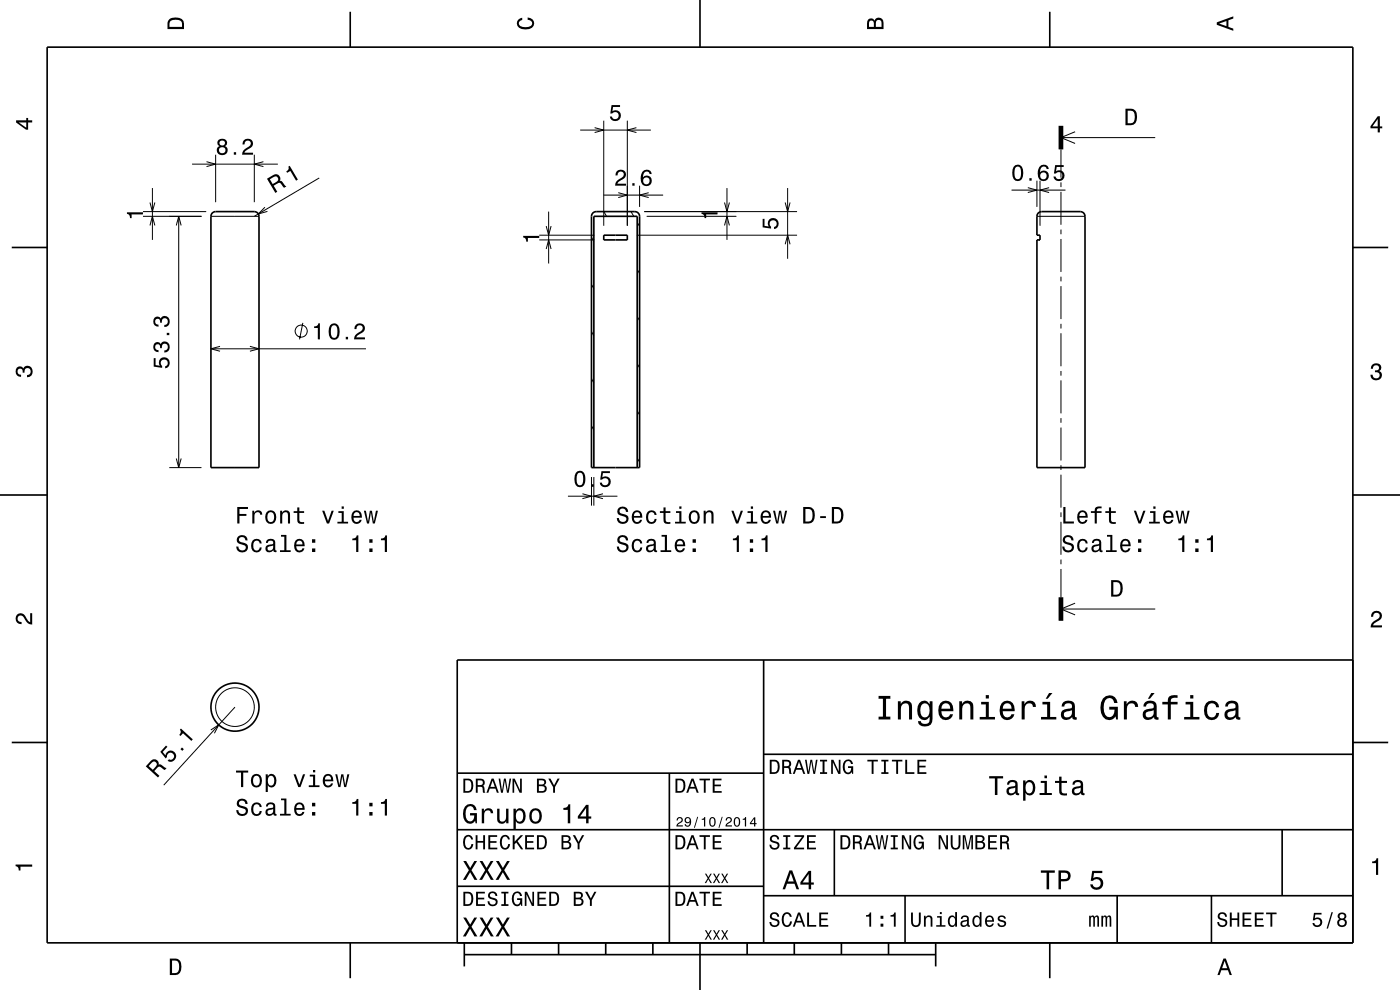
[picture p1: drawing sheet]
<svg xmlns="http://www.w3.org/2000/svg" width="297mm" height="210mm" viewBox="0 0 297 210" stroke-linecap="round" stroke-linejoin="round" font-family="sans-serif">
<g fill="none" stroke="#000" stroke-width=".21">
<path d="M32.3 39.9v11M40.7 34.8h18.2M43.8 34.3l1.9 .5-1.9 .5M45.7 32.8v10.1M53.9 32.8v10.1M55.9 34.3l-2 .5 2 .5M67.7 37.8l-13.8 8.1M123.1 27.6h15M126.1 27.1l2 .5-2 .5M128.1 25.6v22.3M133.1 25.6v22.3M135 27.1l-1.9 .5 1.9 .5"/>
<path d="M135.7 39.4v4.5M154.2 39.9v11M167.1 39.9v15M218 39.8l2 .5-2 .5M220 38.3v5.6M220.6 38.3v9.6M222.6 39.8l-2 .5 2 .5M225.1 31.7v6M225.1 38.7v1M225.1 29.2h20M228.1 27.9l-3 1.3 3 1.2M30.3 45.9h12.4"/>
<path d="M30.3 44.9h13.4M31.8 47.8l.5-1.9 .6 1.9M31.8 43l.5 1.9 .6-1.9M37.4 47.8l.5-1.9 .5 1.9M37.9 45.9v53.3M44.7 45.9h10.2M56.2 44l-1.4 1.4 1.9-.6M114.4 50.9h11.7M114.4 49.9h11.7M115.9 52.8l.5-1.9 .5 1.9M115.9 48l.5 1.9 .5-1.9M116.4 44.9v11"/>
<path d="M125.5 50.4l.5 .8M128.1 41.4h12.6M128.1 44.9l.6 1M131.1 40.9l2 .5-2 .5M133.9 44.9l.5 1M135.1 49.9h34M135.2 47.2l.5 .8M135.2 57.2l.5 .8M136.7 44.9h32.4M137.2 45.9h19M137.6 40.9l-1.9 .5 1.9 .5M153.7 47.8l.5-1.9 .5 1.9"/>
<path d="M153.7 43l.5 1.9 .5-1.9M166.6 51.8l.5-1.9 .5 1.9M166.6 43l.5 1.9 .5-1.9M214.6 40.3h11.4M220 45.9h10.2M225.1 40.7v7M225.1 48.7v1M225.1 50.7v7M225.1 58.7v1M44.7 74h32.9M46.7 73.5l-2 .5 2 .5M53 73.5l1.9 .5-1.9 .5"/>
<path d="M64.2 68.5l-.7 3.5M125.5 60.4l.5 .8M125.5 70.4l.5 .8M135.2 67.2l.5 .8M135.2 77.2l.5 .8M225.1 60.7v7M225.1 68.7v1M225.1 70.7v7M225.1 78.7v1M35.9 99.2h6.8M37.4 97.3l.5 1.9 .5-1.9M125.5 80.4l.5 .8"/>
<path d="M125.5 90.4l.5 .8M135.2 87.2l.5 .8M135.2 97.2l.5 .8M225.1 80.7v7M225.1 88.7v1M225.1 90.7v7M225.1 98.7v1M120.5 105.3h10.5M123.5 104.7l2 .6-2 .5M125.5 101.2v6.1M126 101.2v6.1M127.9 104.7l-1.9 .6 1.9 .5"/>
<path d="M225.1 100.7v7M225.1 108.7v1M225.1 110.7v7M225.1 118.7v1M225.1 120.7v6M225.1 129.2h20M228.1 127.9l-3 1.3 3 1.2M44.7 154.8l1.7-1-.9 1.7M49.8 150l-15.1 16.5"/>
<circle cx="63.9" cy="70.2" r="1.28"/>
<circle cx="49.8" cy="150" r="4.1"/>
</g>
<g fill="none" stroke="#000" stroke-width=".35">
<path d="M10 10h277v190h-277zM74.3 2.5v7.5M148.5 0v10M222.7 2.5v7.5M2.5 52.5h7.5M45.1 45.2l.6-.3h8.3l.5 .1 .4 .6v53.6h-10.2v-53.3zM125.8 45.2l.7-.3h8.3l.4 .1 .5 .6v53.6h-10.2v-53.3zM128.1 49.9h5v1h-5zM220.3 45.2l.7-.3h8.3l.4 .1 .4 .6 .1 53.6h-10.2v-48.3h.6v-1h-.6v-4.1zM287 52.5h7.5M126 99.2v-53.3h9.2v53.3M0 105h10"/>
<path d="M287 105h10M162 140v60M287 140h-190v60M2.5 157.5h7.5M287 157.5h7.5M97 176h190M97 164h65M142 164v36M162 160h125M177 176v14M272 176v14M97 188h65"/>
<path d="M162 190h125M192 190v10M237 190v10M257 190v10M74.3 200v7.5M98.5 202.5h100M98.5 200v5M108.5 200v2.5M118.5 200v2.5M128.5 200v2.5M138.5 200v2.5M148.5 200v10"/>
<path d="M158.5 200v2.5M168.5 200v2.5M178.5 200v2.5M188.5 200v2.5M198.5 200v5M222.7 200v7.5"/>
<circle cx="49.8" cy="150" r="5.1"/>
</g>
<path d="M225.1 26.7v5M225.1 126.7v5" fill="none" stroke="#000" stroke-width="1" stroke-linecap="butt"/>
<g fill="#000">
<path d="M36 4a2.18 2.18 0 0 0-.5 2.2h3.5v-1.2a1.43 1.43 0 0 0-1.7-1.3zM36.3 4.4a2.15 2.15 0 0 1 2.2 .3l.1 1h-2.6v-1z" fill-rule="evenodd"/>
<path d="M109.9 4.2l.9-.4v.4a.7 .7 0 0 0-.7 .5 .7 .7 0 0 0 .3 .8 1.7 1.7 0 0 0 2.5-.5 .9 .9 0 0 0-1-.8v-.5a1.24 1.24 0 0 1 1.4 1.1 1.24 1.24 0 0 1-1 1.4 2.22 2.22 0 0 1-2.5-.7l-.2-.5z" fill-rule="evenodd"/>
<path d="M184.2 4.2l-.3 .7v1.3h3.5v-1.3a.98 .98 0 0 0-.7-1.1 .98 .98 0 0 0-1.2 .6 .84 .84 0 0 0-1.3-.2zM184.5 4.5a.54 .54 0 0 1 .6-.1 .54 .54 0 0 1 .3 .6v.7h-1zM185.9 4.4a.62 .62 0 0 1 .8-.1 .62 .62 0 0 1 .3 .6v.8h-1.2z" fill-rule="evenodd"/>
<path d="M258.1 4.7v.6l3.5 1.2v-.4l-1-.4v-1.4l1-.4v-.4zM258.6 5l1.6-.5v1z" fill-rule="evenodd"/>
<path d="M3.4 25.5v.5l2.1 1.5h.5v-1.5h.8v-.5h-.8v-.5h-.4v.5zM4 26h1.6v1.1z" fill-rule="evenodd"/>
<path d="M46.4 29.7a.8 .8 0 0 0 .1 1.3 1.07 1.07 0 0 0-.4 1.5 1.07 1.07 0 0 0 1.5 .3 .99 .99 0 0 0 .7-.8 .99 .99 0 0 0-.6-1 .92 .92 0 0 0 .3-1.3 .92 .92 0 0 0-1.3-.2zM46.6 30.4a.57 .57 0 0 1 1.1 0 .57 .57 0 0 1-1.1 0zM46.4 31.9a.7 .7 0 0 1 1.4 0 .7 .7 0 0 1-1.4 0zM49.6 32.3v.5h.5v-.5zM51.7 29.7l-.3 .9h.5a.68 .68 0 0 1 .5-.8 .68 .68 0 0 1 .8 .6 2.12 2.12 0 0 1-1.2 1.2 1.36 1.36 0 0 0-.6 1.2h2.3v-.4h-1.8a2.1 2.1 0 0 1 1.4-1.1 1.09 1.09 0 0 0 .1-1.6 1.09 1.09 0 0 0-1.7 0z" fill-rule="evenodd"/>
<path d="M56.6 37.9l1.8 3 .4-.2-.7-1.3a1.39 1.39 0 0 1 1.4-.5l.8 .9 .4-.2-1-1.2h-.4a.96 .96 0 0 0-.2-1.3 .96 .96 0 0 0-1.3 .1zM57.2 38a1.52 1.52 0 0 1 1.5-.5 .64 .64 0 0 1 .3 .6 .64 .64 0 0 1-.4 .5l-.7 .4z" fill-rule="evenodd"/>
<path d="M61.2 35.3l.3-.1 1.7 2.9-.4 .2-1.2-2-.7 .4-.2-.3a.75 .75 0 0 0 .5-1.1z" fill-rule="evenodd"/>
<path d="M129.7 22.3h1.8v.4h-1.4l-.2 .9a1.17 1.17 0 0 1 1.7 .5 1.17 1.17 0 0 1-.8 1.6 1.17 1.17 0 0 1-1.4-1h.4a.77 .77 0 0 0 1.2 .4 .77 .77 0 0 0 0-1.2 .77 .77 0 0 0-1.1 .2h-.4z" fill-rule="evenodd"/>
<path d="M130.9 36.3l-.3 .9h.4a.68 .68 0 0 1 .6-.8 .68 .68 0 0 1 .7 .6 2.1 2.1 0 0 1-1.2 1.2 1.36 1.36 0 0 0-.6 1.2h2.3v-.4h-1.8a2.08 2.08 0 0 1 1.4-1.2 1.09 1.09 0 0 0 .1-1.6 1.09 1.09 0 0 0-1.6 .1zM134.1 38.9v.5h.5v-.5zM136.2 36.5a2.36 2.36 0 0 0 .4 2.9 1.12 1.12 0 0 0 1.5-.3 1.12 1.12 0 0 0-.2-1.5 1.12 1.12 0 0 0-1.5 0 .99 .99 0 0 1 .8-1.2 .55 .55 0 0 1 .6 .5h.5a1.08 1.08 0 0 0-.9-.9 1.08 1.08 0 0 0-1.2 .5zM136.4 38.4a.72 .72 0 0 1 1.4 0 .72 .72 0 0 1-1.4 0z" fill-rule="evenodd"/>
<path d="M215 35.4a2.59 2.59 0 0 0 .4 2.9 1.1 1.1 0 0 0 1.6-.9 2.02 2.02 0 0 0-.8-2.5l-.8 .1zM215.6 35.4h.6a2.32 2.32 0 0 1 0 2.5h-.6a2.3 2.3 0 0 1 0-2.5zM218.4 37.8v.5h.5v-.5zM220.5 35.4a2.35 2.35 0 0 0 .3 2.9 1.12 1.12 0 0 0 1.5-.3 1.12 1.12 0 0 0-.2-1.5 1.12 1.12 0 0 0-1.5 0 .99 .99 0 0 1 .8-1.2 .55 .55 0 0 1 .6 .6h.5a1.08 1.08 0 0 0-.9-1 1.08 1.08 0 0 0-1.1 .5zM220.6 37.3a.72 .72 0 0 1 1.4 0 .72 .72 0 0 1-1.4 0zM223.9 35l-.3 1.8h.4a.76 .76 0 0 1 1.2-.2 .76 .76 0 0 1-.1 1.2 .76 .76 0 0 1-1.2-.4h-.4a1.17 1.17 0 0 0 1.4 1.1 1.17 1.17 0 0 0 .8-1.6 1.17 1.17 0 0 0-1.7-.6l.2-.9h1.5v-.4z" fill-rule="evenodd"/>
<path d="M238.8 23.1v3.5h1.1a1.42 1.42 0 0 0 1.3-1.8 1.38 1.38 0 0 0-1.3-1.7zM239.2 23.5l1.1 .1a1.89 1.89 0 0 1 0 2.5h-1.1z" fill-rule="evenodd"/>
<path d="M292.3 24.7l-1.6 2.1v.4h1.6v.9h.4v-.9h.5v-.4h-.5v-2.1zM292.3 25.2v1.6h-1.1z" fill-rule="evenodd"/>
<path d="M26.9 45h3.4v.5h-2.4v.8h-.3a.75 .75 0 0 0-.7-.9z" fill-rule="evenodd"/>
<path d="M111 50h3.4v.5h-2.4v.8h-.4a.75 .75 0 0 0-.6-.9z" fill-rule="evenodd"/>
<path d="M148.8 45h3.4v.5h-2.4v.8h-.3a.75 .75 0 0 0-.7-.9z" fill-rule="evenodd"/>
<path d="M161.8 46.4h.4v1.5l.9 .1a1.17 1.17 0 0 1 .5-1.6 1.17 1.17 0 0 1 1.6 .7 1.17 1.17 0 0 1-1 1.5v-.5a.76 .76 0 0 0 .4-1.1 .76 .76 0 0 0-1.2-.1 .76 .76 0 0 0 .2 1.2v.4l-1.8-.3z" fill-rule="evenodd"/>
<path d="M32.6 76v1.8l1.8 .2v-.4a.77 .77 0 0 1-.2-1.1 .77 .77 0 0 1 1.2 0 .77 .77 0 0 1-.4 1.2v.4a1.17 1.17 0 0 0 1-1.4 1.17 1.17 0 0 0-1.5-.8 1.17 1.17 0 0 0-.6 1.7l-.9-.2v-1.4zM32.8 72.8a1.12 1.12 0 0 0-.2 1.3 1.12 1.12 0 0 0 1 .6v-.4a.59 .59 0 0 1-.7-.4 .59 .59 0 0 1 .3-.7 .59 .59 0 0 1 .7 .2l.1 .5h.3a.7 .7 0 0 1 .5-.9 .7 .7 0 0 1 .9 .4 .7 .7 0 0 1-.5 .9h-.3v.5a1.14 1.14 0 0 0 1.1-1.5 1.14 1.14 0 0 0-1.8-.6l-.1 .3a.83 .83 0 0 0-1.3-.2zM35.4 70.6v.5h.5v-.5zM32.8 67.4a1.12 1.12 0 0 0-.2 1.2 1.12 1.12 0 0 0 1 .7v-.4a.59 .59 0 0 1-.7-.4 .59 .59 0 0 1 .3-.7 .59 .59 0 0 1 .7 .2l.1 .4h.3a.7 .7 0 0 1 .5-.9 .7 .7 0 0 1 .9 .5 .7 .7 0 0 1-.5 .9h-.3v.5a1.14 1.14 0 0 0 1.1-1.5 1.14 1.14 0 0 0-1.8-.6l-.1 .3a.83 .83 0 0 0-1.3-.2z" fill-rule="evenodd"/>
<path d="M66.6 69.2v.4h.8v2.4h.5v-3.4h-.4a.74 .74 0 0 1-.9 .6zM70 69a2.59 2.59 0 0 0 .4 3 1.1 1.1 0 0 0 1.6-.9 2.02 2.02 0 0 0-.8-2.5l-.8 .1zM70.6 69.1h.6a2.32 2.32 0 0 1 0 2.5h-.6a2.32 2.32 0 0 1 0-2.5zM73.3 71.5v.5h.5v-.5zM75.5 68.9l-.3 .9h.4a.68 .68 0 0 1 .6-.8 .68 .68 0 0 1 .8 .6 2.07 2.07 0 0 1-1.3 1.2 1.38 1.38 0 0 0-.6 1.2h2.3v-.4h-1.8a2.1 2.1 0 0 1 1.4-1.2 1.1 1.1 0 0 0 .1-1.6 1.1 1.1 0 0 0-1.6 .1z" fill-rule="evenodd"/>
<path d="M291.1 77.4a1.08 1.08 0 0 1 1.4-.2 1.08 1.08 0 0 1 .4 1.2l-.3 .3a1.06 1.06 0 0 1 .5 1.3 1.06 1.06 0 0 1-1.2 .7 1.1 1.1 0 0 1-1.2-1.2h.5a.71 .71 0 0 0 1 .8 .71 .71 0 0 0 .1-1.3h-.6v-.4a.61 .61 0 0 0 .8-.3 .61 .61 0 0 0-.2-.8 .61 .61 0 0 0-.9 .2l-.1 .5h-.5z" fill-rule="evenodd"/>
<path d="M3.6 78a.86 .86 0 0 1 1.4 .2 1.06 1.06 0 0 1 1.2-.6 1.06 1.06 0 0 1 .7 1.2 1.1 1.1 0 0 1-1.2 1.2v-.4a.71 .71 0 0 0 .8-1 .71 .71 0 0 0-1.3-.1v.6h-.4a.61 .61 0 0 0-.3-.8 .61 .61 0 0 0-.8 .2 .61 .61 0 0 0 .2 .8l.6 .2v.4a1.15 1.15 0 0 1-1.2-.6 1.15 1.15 0 0 1 .3-1.3z" fill-rule="evenodd"/>
<path d="M50.3 107.5v3.5h.5v-1.6h1.5v-.4h-1.5v-1h1.8v-.5zM53.5 108.3v2.7h.5v-1.5a.66 .66 0 0 1 .3-.8 .66 .66 0 0 1 .9 .2v.3h.4a.89 .89 0 0 0-.7-.9 .89 .89 0 0 0-1 .5v-.5zM56.6 108.6a1.53 1.53 0 0 0 .8 2.5 1.48 1.48 0 0 0 1.2-1.4 1.48 1.48 0 0 0-1.2-1.5l-.5 .1zM56.9 108.9a.67 .67 0 0 1 .7-.2 .67 .67 0 0 1 .5 .5 1.11 1.11 0 0 1-.7 1.5 1.17 1.17 0 0 1-.5-1.8zM59.4 108.3v2.7h.5v-1.5a.63 .63 0 0 1 .5-.9 .63 .63 0 0 1 .7 .8v1.6h.4v-1.7a.89 .89 0 0 0-.6-1 .89 .89 0 0 0-1 .5v-.5zM63.1 107.6v.8h-.8v.4h.8v1.8a1.04 1.04 0 0 0 1.4 .5v-.4a.68 .68 0 0 1-1-.3v-1.6h1v-.4h-1v-.8zM68.3 108.3l1 2.7h.5l1-2.7h-.5l-.7 2.2-.8-2.2zM71.8 108.4v.4h.7v1.9h-.9v.3h2.2v-.3h-.9v-2.3zM72.5 107.4v.5h.4v-.5zM74.8 108.6a1.54 1.54 0 0 0 .8 2.5 1.06 1.06 0 0 0 1.1-.8h-.4l-.2 .3-.4 .1a.76 .76 0 0 1-.7-.9h1.8a1.16 1.16 0 0 0-.5-1.3 1.16 1.16 0 0 0-1.5 .1zM75.2 108.8a.66 .66 0 0 1 .8-.1 .66 .66 0 0 1 .3 .7h-1.3zM77.2 108.3l.7 2.7h.4l.4-2.3 .4 2.3h.4l.7-2.7h-.4l-.5 2.3-.4-2.3h-.4l-.4 2.3-.5-2.3z" fill-rule="evenodd"/>
<path d="M50.5 113.8a.97 .97 0 0 0-.2 1.1 .97 .97 0 0 0 .9 .6 .77 .77 0 0 1 .9 .9 .83 .83 0 0 1-.9 .3 .83 .83 0 0 1-.6-.8h-.5a1.21 1.21 0 0 0 1.5 1.3 1.21 1.21 0 0 0 .7-1.8l-.8-.3a.72 .72 0 0 1-.8-.6 .7 .7 0 0 1 .8-.6 .7 .7 0 0 1 .6 .7h.4a1.17 1.17 0 0 0-.7-1.1 1.17 1.17 0 0 0-1.3 .3zM53.6 114.7a1.53 1.53 0 0 0 .8 2.5 1.06 1.06 0 0 0 1.1-1.1h-.4a.67 .67 0 0 1-.6 .7 .67 .67 0 0 1-.7-.6 1.11 1.11 0 0 1 .6-1.5 .6 .6 0 0 1 .7 .6h.4a1.09 1.09 0 0 0-.7-1 1.09 1.09 0 0 0-1.2 .4zM56.7 114.5l-.3 .7h.4a.55 .55 0 0 1 .7-.6 .55 .55 0 0 1 .4 .8l-.2 .1a1 1 0 0 0-1.1 .2 1 1 0 0 0-.2 1 .93 .93 0 0 0 1.6 0l.1 .3 .6 .1v-.3l-.3-.1v-1.6a1.02 1.02 0 0 0-.7-.8 1.02 1.02 0 0 0-1 .2zM56.9 116l1.1-.3a.77 .77 0 0 1-.2 .9 .77 .77 0 0 1-.9 .1zM59.6 113.5v.3h.7v2.9h-.9v.4h2.3v-.4h-.9v-3.2zM62.7 114.7a1.54 1.54 0 0 0 .8 2.5 1.06 1.06 0 0 0 1.1-.9h-.5l-.2 .4-.4 .1a.76 .76 0 0 1-.6-.9h1.7a1.17 1.17 0 0 0-.5-1.4 1.17 1.17 0 0 0-1.4 .2zM63 114.9a.66 .66 0 0 1 .8-.1 .66 .66 0 0 1 .4 .7h-1.3zM66.2 116.3v.8h.7v-.8zM66.2 114.4v.7h.7v-.7z" fill-rule="evenodd"/>
<path d="M74.7 114.2v.4h.9v2.5h.4v-3.5h-.3a.77 .77 0 0 1-1 .6zM78.3 116.3v.8h.7v-.8zM78.3 114.4v.7h.7v-.7zM80.8 114.2v.4h.8v2.5h.5v-3.5h-.4a.77 .77 0 0 1-.9 .6z" fill-rule="evenodd"/>
<path d="M122.2 100.3a2.59 2.59 0 0 0 .3 2.9 1.1 1.1 0 0 0 1.6-.8 2.01 2.01 0 0 0-.8-2.5l-.8 .1zM122.7 100.3h.6a2.32 2.32 0 0 1 0 2.6h-.6a2.3 2.3 0 0 1 0-2.6zM125.5 102.7v.6h.5v-.6zM127.6 100l-.3 1.7h.4a.76 .76 0 0 1 1.2-.2 .76 .76 0 0 1-.1 1.2 .76 .76 0 0 1-1.1-.3h-.5a1.17 1.17 0 0 0 1.5 1 1.17 1.17 0 0 0 .8-1.6 1.17 1.17 0 0 0-1.7-.5l.1-.9h1.5v-.4z" fill-rule="evenodd"/>
<path d="M131.3 107.7a.96 .96 0 0 0-.3 1.1 .96 .96 0 0 0 .9 .6 .77 .77 0 0 1 .9 .9 .84 .84 0 0 1-.9 .4 .84 .84 0 0 1-.6-.8h-.5a1.21 1.21 0 0 0 1.5 1.3 1.21 1.21 0 0 0 .8-1.8l-.8-.4a.71 .71 0 0 1-.9-.6 .7 .7 0 0 1 .8-.5 .7 .7 0 0 1 .6 .7h.5a1.16 1.16 0 0 0-.8-1.1 1.16 1.16 0 0 0-1.2 .2zM134.3 108.6a1.54 1.54 0 0 0 .8 2.5 1.05 1.05 0 0 0 1.1-.8h-.4l-.3 .3-.3 .1a.76 .76 0 0 1-.7-.9h1.8a1.16 1.16 0 0 0-.5-1.3 1.16 1.16 0 0 0-1.5 .1zM134.7 108.8a.66 .66 0 0 1 .8-.1 .66 .66 0 0 1 .3 .7h-1.3zM137.4 108.6a1.53 1.53 0 0 0 .8 2.5 1.06 1.06 0 0 0 1.1-1h-.4a.67 .67 0 0 1-.7 .6 .67 .67 0 0 1-.7-.6 1.12 1.12 0 0 1 .7-1.5 .59 .59 0 0 1 .6 .6h.5a1.09 1.09 0 0 0-.8-.9 1.09 1.09 0 0 0-1.1 .3zM140.8 107.6v.8h-.8v.4h.8v1.8a1.05 1.05 0 0 0 1.4 .5v-.4a.68 .68 0 0 1-1-.3v-1.6h1v-.4h-1v-.8zM143.4 108.4v.4h.7v1.9h-.9v.3h2.3v-.3h-.9v-2.3zM144.1 107.4v.5h.5v-.5zM146.4 108.6a1.53 1.53 0 0 0 .9 2.5 1.48 1.48 0 0 0 1.2-1.4 1.48 1.48 0 0 0-1.2-1.5l-.5 .1zM146.7 108.9a.67 .67 0 0 1 .8-.2 .67 .67 0 0 1 .4 .5 1.11 1.11 0 0 1-.6 1.5 1.17 1.17 0 0 1-.6-1.8zM149.3 108.3v2.7h.4v-1.5a.63 .63 0 0 1 .4-.8 .63 .63 0 0 1 .8 .4v1.9h.5v-1.7a.89 .89 0 0 0-.6-1 .89 .89 0 0 0-1.1 .5v-.5zM155.2 108.3l1 2.7h.4l1-2.7h-.4l-.8 2.2-.8-2.2zM158.6 108.4v.4h.7v1.9h-.9v.3h2.3v-.3h-1v-2.3zM159.3 107.4v.5h.5v-.5zM161.6 108.6a1.54 1.54 0 0 0 .8 2.5 1.06 1.06 0 0 0 1.1-.8h-.4l-.2 .3-.4 .1a.76 .76 0 0 1-.7-.9h1.8a1.17 1.17 0 0 0-.5-1.3 1.17 1.17 0 0 0-1.5 .1zM162 108.8a.66 .66 0 0 1 .8-.1 .66 .66 0 0 1 .3 .7h-1.3zM164 108.3l.7 2.7h.4l.4-2.3 .4 2.3h.4l.7-2.7h-.4l-.5 2.3-.4-2.3h-.4l-.4 2.3-.5-2.3zM170.4 107.5v3.5h1.2a1.43 1.43 0 0 0 1.3-1.7 1.39 1.39 0 0 0-1.3-1.8zM170.9 108h1a1.89 1.89 0 0 1 0 2.5l-1 .1zM174 109.5v.4h1.2v-.4zM176.5 107.5v3.5h1.1a1.42 1.42 0 0 0 1.3-1.7 1.39 1.39 0 0 0-1.3-1.8zM176.9 108h1.1a1.9 1.9 0 0 1 0 2.5l-1.1 .1z" fill-rule="evenodd"/>
<path d="M131.3 113.8a.96 .96 0 0 0-.3 1.1 .96 .96 0 0 0 .9 .6 .77 .77 0 0 1 .9 .9 .84 .84 0 0 1-.9 .3 .84 .84 0 0 1-.6-.8h-.5a1.21 1.21 0 0 0 1.5 1.3 1.21 1.21 0 0 0 .8-1.8l-.8-.3a.71 .71 0 0 1-.9-.6 .7 .7 0 0 1 .8-.6 .7 .7 0 0 1 .6 .7h.5a1.16 1.16 0 0 0-.8-1.1 1.16 1.16 0 0 0-1.2 .3zM134.3 114.7a1.53 1.53 0 0 0 .9 2.5 1.07 1.07 0 0 0 1.1-1.1h-.5a.67 .67 0 0 1-.6 .7 .67 .67 0 0 1-.7-.6 1.11 1.11 0 0 1 .7-1.5 .6 .6 0 0 1 .6 .6h.5a1.09 1.09 0 0 0-.8-1 1.09 1.09 0 0 0-1.2 .4zM137.4 114.5l-.2 .7h.4a.55 .55 0 0 1 .6-.6 .55 .55 0 0 1 .4 .8l-.2 .1a1 1 0 0 0-1 .2 1 1 0 0 0-.3 1 .93 .93 0 0 0 1.6 0l.1 .3 .6 .1v-.3l-.2-.1-.1-1.6a1.01 1.01 0 0 0-.6-.8 1.01 1.01 0 0 0-1.1 .2zM137.6 116l1.1-.3a.77 .77 0 0 1-.2 .9 .77 .77 0 0 1-.9 .1zM140.3 113.5v.3h.7v2.9h-.9v.4h2.3v-.4h-.9v-3.2zM143.4 114.7a1.55 1.55 0 0 0 .8 2.5 1.06 1.06 0 0 0 1.1-.9h-.4l-.2 .4-.4 .1a.76 .76 0 0 1-.7-.9h1.8a1.17 1.17 0 0 0-.5-1.4 1.17 1.17 0 0 0-1.5 .2zM143.8 114.9a.66 .66 0 0 1 .8-.1 .66 .66 0 0 1 .3 .7h-1.3zM146.9 116.3v.8h.7v-.8zM146.9 114.4v.7h.7v-.7z" fill-rule="evenodd"/>
<path d="M155.5 114.2v.4h.8v2.5h.5v-3.5h-.4a.77 .77 0 0 1-.9 .6zM159.1 116.3v.8h.7v-.8zM159.1 114.4v.7h.7v-.7zM161.6 114.2v.4h.8v2.5h.4v-3.5h-.3a.77 .77 0 0 1-.9 .6z" fill-rule="evenodd"/>
<path d="M225.6 107.5v3.5h2.2v-.4h-1.8v-3.1zM228.8 108.6a1.54 1.54 0 0 0 .8 2.5 1.05 1.05 0 0 0 1.1-.8h-.4l-.3 .3-.3 .1a.76 .76 0 0 1-.7-.9h1.7a1.16 1.16 0 0 0-.4-1.3 1.16 1.16 0 0 0-1.5 .1zM229.2 108.8a.66 .66 0 0 1 .8-.1 .66 .66 0 0 1 .3 .7h-1.3zM231.4 108.4v.4h.8v2.2h.5v-2.2h1v-.4h-1v-.3l.3-.3h.7v-.4a1.04 1.04 0 0 0-1.5 .8v.2zM235.3 107.6v.8h-.8v.4h.8v1.8a1.05 1.05 0 0 0 1.4 .5v-.4a.68 .68 0 0 1-1-.3v-1.6h1v-.4h-1v-.8zM240.5 108.3l1 2.7h.5l1-2.7h-.5l-.7 2.2-.8-2.2zM244 108.4v.4h.7v1.9h-.9v.3h2.2v-.3h-.9v-2.3zM244.7 107.4v.5h.4v-.5zM247 108.6a1.55 1.55 0 0 0 .8 2.5 1.06 1.06 0 0 0 1.1-.8h-.4l-.2 .3-.4 .1a.76 .76 0 0 1-.7-.9h1.8a1.17 1.17 0 0 0-.5-1.4 1.17 1.17 0 0 0-1.5 .2zM247.4 108.8a.66 .66 0 0 1 .8-.1 .66 .66 0 0 1 .3 .7h-1.3zM249.4 108.3l.7 2.7h.4l.4-2.3 .4 2.3h.4l.7-2.7h-.5l-.4 2.3-.4-2.3h-.4l-.4 2.3-.5-2.3z" fill-rule="evenodd"/>
<path d="M225.8 113.8a.96 .96 0 0 0-.3 1.1 .96 .96 0 0 0 .9 .6 .77 .77 0 0 1 .9 .9 .84 .84 0 0 1-.9 .3 .84 .84 0 0 1-.6-.8h-.5a1.21 1.21 0 0 0 1.5 1.3 1.21 1.21 0 0 0 .8-1.8l-.8-.3a.71 .71 0 0 1-.9-.6 .7 .7 0 0 1 .8-.6 .7 .7 0 0 1 .6 .7h.5a1.16 1.16 0 0 0-.8-1.1 1.16 1.16 0 0 0-1.2 .3zM228.8 114.7a1.53 1.53 0 0 0 .9 2.5 1.07 1.07 0 0 0 1.1-1.1h-.5a.67 .67 0 0 1-.6 .7 .67 .67 0 0 1-.7-.6 1.11 1.11 0 0 1 .7-1.5 .6 .6 0 0 1 .6 .6h.4a1.09 1.09 0 0 0-.7-1 1.09 1.09 0 0 0-1.2 .4zM231.9 114.5l-.3 .7h.4a.55 .55 0 0 1 .7-.6 .55 .55 0 0 1 .4 .8l-.2 .1a1 1 0 0 0-1.1 .2 1 1 0 0 0-.2 1 .93 .93 0 0 0 1.6 0l.1 .3 .6 .1v-.3l-.3-.1v-1.6a1.01 1.01 0 0 0-.7-.8 1.01 1.01 0 0 0-1 .2zM232.1 116l1.1-.3a.77 .77 0 0 1-.2 .9 .77 .77 0 0 1-.9 .1l-.1-.4zM234.8 113.5v.3h.7v2.9h-.9v.4h2.3v-.4h-.9v-3.2zM237.9 114.7a1.54 1.54 0 0 0 .8 2.5 1.06 1.06 0 0 0 1.1-.9h-.4l-.2 .4-.4 .1a.76 .76 0 0 1-.7-.9h1.8a1.16 1.16 0 0 0-.5-1.4 1.16 1.16 0 0 0-1.5 .2zM238.3 114.9a.66 .66 0 0 1 .8-.1 .66 .66 0 0 1 .3 .7h-1.3zM241.4 116.3v.8h.7v-.8zM241.4 114.4v.7h.7v-.7z" fill-rule="evenodd"/>
<path d="M250 114.2v.4h.8v2.5h.5v-3.5h-.4a.77 .77 0 0 1-.9 .6zM253.6 116.3v.8h.7v-.8zM253.6 114.4v.7h.7v-.7zM256 114.2v.4h.9v2.5h.4v-3.5h-.3a.78 .78 0 0 1-1 .6z" fill-rule="evenodd"/>
<path d="M3.6 130.4a1.22 1.22 0 0 1 2 .7l.4 .6 .4 .3v-1.9h.4v2.4a1.8 1.8 0 0 1-1.7-1.4 .71 .71 0 0 0-.9-.5 .71 .71 0 0 0-.5 .8 .71 .71 0 0 0 .9 .5v.5a1.18 1.18 0 0 1-1.2-.7 1.18 1.18 0 0 1 .2-1.3z" fill-rule="evenodd"/>
<path d="M235.7 123.1v3.5h1.2a1.42 1.42 0 0 0 1.3-1.8 1.39 1.39 0 0 0-1.3-1.7zM236.2 123.5l1 .1a1.9 1.9 0 0 1 0 2.5h-1z" fill-rule="evenodd"/>
<path d="M291.2 129.9a1.18 1.18 0 0 1 1.9 .3 1.18 1.18 0 0 1-1 1.7l-.5 .3-.3 .5h1.9v.4h-2.4a1.8 1.8 0 0 1 1.4-1.8 .71 .71 0 0 0 .5-.8 .71 .71 0 0 0-.9-.5 .71 .71 0 0 0-.5 .8h-.4z" fill-rule="evenodd"/>
<path d="M186.4 147.6v.6h.9v3.8h-.9v.6h2.5v-.6h-.9v-3.8h.9v-.6zM190.5 148.8v3.8h.6v-2.2a.97 .97 0 0 1 .5-1.1 .97 .97 0 0 1 1.1 .2l.1 .7v2.4h.7v-2.5a1.27 1.27 0 0 0-.9-1.4 1.27 1.27 0 0 0-1.5 .6v-.5zM195 149.2a2.7 2.7 0 0 0 .5 3.4 1.29 1.29 0 0 0 1.7-.6 1.11 1.11 0 0 1-.9 1.6l-.7-.2-.2-.4h-.7a1.15 1.15 0 0 0 1.5 1.1 1.41 1.41 0 0 0 1.6-1.7v-3.6h-.6v.6l-.5-.6a1.28 1.28 0 0 0-1.7 .4zM195.5 149.6a.9 .9 0 0 1 1-.4 .9 .9 0 0 1 .6 .8 1.58 1.58 0 0 1-.9 2.2 1.19 1.19 0 0 1-1-1.5zM199.5 149.2a2.63 2.63 0 0 0 .5 3.4 1.58 1.58 0 0 0 2.2-1.1h-.6l-.4 .5-.5 .2a1.08 1.08 0 0 1-1-1.3h2.5a1.66 1.66 0 0 0-.7-2 1.66 1.66 0 0 0-2 .3zM200 149.5a.94 .94 0 0 1 1.1-.2 .94 .94 0 0 1 .5 1h-1.9zM203.5 148.8v3.8h.6v-2.2a.97 .97 0 0 1 .5-1.1 .97 .97 0 0 1 1.1 .2l.2 .7v2.4h.6v-2.5a1.27 1.27 0 0 0-.9-1.4 1.27 1.27 0 0 0-1.5 .6v-.5zM208.1 148.9v.5h1v2.7h-1.3v.5h3.3v-.5h-1.3v-3.2zM209.1 147.4v.8h.7v-.8zM212.5 149.2a2.63 2.63 0 0 0 .5 3.4 1.58 1.58 0 0 0 2.2-1.1h-.6l-.4 .5-.5 .2a1.08 1.08 0 0 1-1-1.3h2.6a1.67 1.67 0 0 0-.7-2 1.67 1.67 0 0 0-2.1 .3zM213 149.5a.94 .94 0 0 1 1.1-.2 .94 .94 0 0 1 .5 1h-1.9zM216.7 148.8v3.8h.7v-2.2a.95 .95 0 0 1 .5-1.1 .95 .95 0 0 1 1.2 .3v.4h.7a1.28 1.28 0 0 0-1-1.4 1.28 1.28 0 0 0-1.5 .8v-.6zM222.6 147l-.8 1.2h.5l1-1.2zM221.1 148.9v.5h1v2.7h-1.3v.5h3.3v-.5h-1.3v-3.2zM225.6 148.9l-.3 .4-.1 .6h.6a.85 .85 0 0 1 .8-.7 .85 .85 0 0 1 .8 .6l-.1 .4-.3 .1a1.62 1.62 0 0 0-1.9 1.3 1.04 1.04 0 0 0 1.1 1.1l.7-.1 .6-.5 .1 .5h.8v-.5h-.3l-.1-2.3a1.45 1.45 0 0 0-.9-1.2 1.45 1.45 0 0 0-1.5 .3zM225.8 151.1l1.6-.4a1.1 1.1 0 0 1-.3 1.2 1.1 1.1 0 0 1-1.3 .1l-.1-.5zM234 148.2a3.5 3.5 0 0 0 .6 4.4 1.59 1.59 0 0 0 2.1-.6l.1 .6h.3v-2.7h-1.8v.6h1.1a1.23 1.23 0 0 1-1.6 1.5 2.9 2.9 0 0 1 0-3.8 1.01 1.01 0 0 1 1.6 .9h.7a1.71 1.71 0 0 0-1.2-1.6 1.71 1.71 0 0 0-1.9 .7zM238.4 148.8v3.8h.7v-2.2a.95 .95 0 0 1 .5-1.1 .95 .95 0 0 1 1.2 .3v.4h.7a1.28 1.28 0 0 0-1-1.4 1.28 1.28 0 0 0-1.5 .8v-.6zM244.2 147l-.7 1.2h.4l1-1.2zM242.9 148.9l-.2 .4-.1 .6h.5a.79 .79 0 0 1 1-.8 .79 .79 0 0 1 .5 1.1l-.3 .1a1.62 1.62 0 0 0-1.9 1.3 1.04 1.04 0 0 0 1.2 1.1l.6-.1 .6-.5 .2 .5h.8v-.5h-.4v-2.3a1.45 1.45 0 0 0-1-1.2 1.45 1.45 0 0 0-1.5 .3zM243.2 151.1l1.6-.4a1.1 1.1 0 0 1-.3 1.2 1.1 1.1 0 0 1-1.3 .1l-.2-.5z" fill-rule="evenodd"/>
<path d="M246.6 148.9v.5h1.1v3.2h.7v-3.2h1.4v-.5h-1.4a.71 .71 0 0 1 .9-.9h.5v-.5a1.49 1.49 0 0 0-2.1 1v.4zM251.5 148.9v.5h1v2.7h-1.3v.5h3.2v-.5h-1.3v-3.2zM252.5 147.4v.8h.7v-.8zM255.9 149.2a2.59 2.59 0 0 0 .5 3.4 1.58 1.58 0 0 0 2.2-1.4h-.6a.95 .95 0 0 1-.9 1 .95 .95 0 0 1-1-.9 1.59 1.59 0 0 1 1-2.1 .85 .85 0 0 1 .9 .8h.6a1.56 1.56 0 0 0-1.1-1.3 1.56 1.56 0 0 0-1.6 .5zM260.3 148.9l-.3 .4-.1 .6h.6a.79 .79 0 0 1 .9-.8 .79 .79 0 0 1 .6 1.1l-.3 .1a1.62 1.62 0 0 0-1.9 1.3 1.04 1.04 0 0 0 1.1 1.1l.7-.1 .6-.5 .1 .5h.8v-.5h-.3l-.1-2.3a1.45 1.45 0 0 0-.9-1.2 1.45 1.45 0 0 0-1.5 .3zM260.5 151.1l1.6-.4a1.1 1.1 0 0 1-.3 1.2 1.1 1.1 0 0 1-1.3 .1l-.1-.5z" fill-rule="evenodd"/>
<path d="M32.1 161.3l-1.2 1.3 2.6 2.3 .3-.3-1.1-1a1.39 1.39 0 0 1 1.2-1l1.1 .7 .3-.4-1.3-.8-.4 .1a.94 .94 0 0 0-.4-1 .94 .94 0 0 0-1.1 .1zM32.1 161.9a.62 .62 0 0 1 1-.2 .62 .62 0 0 1-.1 1l-.6 .6-.9-.8z" fill-rule="evenodd"/>
<path d="M35.2 158.2l-1.2 1.3 1.1 1.4 .3-.3a.77 .77 0 0 1 .7-1 .77 .77 0 0 1 .8 .8 .77 .77 0 0 1-1 .7l-.4 .3a1.17 1.17 0 0 0 1.8-.4 1.17 1.17 0 0 0-.7-1.7 1.17 1.17 0 0 0-1.5 .9l-.6-.7 1-1.1zM38.6 158.6l-.3 .3 .4 .4 .3-.4zM38.4 154.5l-.2 .3a.75 .75 0 0 1-.2 1.1l.3 .2 .5-.6 1.8 1.7 .3-.4z" fill-rule="evenodd"/>
<path d="M50.5 169.7a.97 .97 0 0 0-.2 1.1 .97 .97 0 0 0 .9 .6 .77 .77 0 0 1 .9 .9 .84 .84 0 0 1-.9 .3 .84 .84 0 0 1-.6-.8h-.5a1.21 1.21 0 0 0 1.5 1.3 1.21 1.21 0 0 0 .7-1.8l-.8-.3a.71 .71 0 0 1-.8-.6 .7 .7 0 0 1 .8-.6 .7 .7 0 0 1 .6 .7h.4a1.17 1.17 0 0 0-.7-1.1 1.17 1.17 0 0 0-1.3 .3zM53.6 170.6a1.53 1.53 0 0 0 .8 2.5 1.05 1.05 0 0 0 1.1-1.1h-.4a.67 .67 0 0 1-.6 .7 .67 .67 0 0 1-.7-.6 1.12 1.12 0 0 1 .6-1.5 .6 .6 0 0 1 .7 .6h.4a1.09 1.09 0 0 0-.7-1 1.09 1.09 0 0 0-1.2 .4zM56.7 170.4l-.3 .7h.4a.55 .55 0 0 1 .7-.5 .55 .55 0 0 1 .4 .7l-.2 .1a1 1 0 0 0-1.1 .2 1 1 0 0 0-.2 1 .94 .94 0 0 0 1.6 0l.1 .4h.6v-.3l-.3-.1v-1.6a1.02 1.02 0 0 0-1.7-.6zM56.9 171.9l1.1-.3a.77 .77 0 0 1-.2 .9 .77 .77 0 0 1-.9 .1zM59.6 169.4v.4h.7v2.8h-.9v.4h2.3v-.4h-.9v-3.2zM62.7 170.6a1.54 1.54 0 0 0 .8 2.5 1.06 1.06 0 0 0 1.1-.9h-.5l-.2 .4-.4 .1a.76 .76 0 0 1-.6-.9h1.7a1.17 1.17 0 0 0-.5-1.4 1.17 1.17 0 0 0-1.4 .2zM63 170.8a.66 .66 0 0 1 .8-.1 .66 .66 0 0 1 .4 .7h-1.3zM66.2 172.3v.7h.7v-.7zM66.2 170.3v.7h.7v-.7z" fill-rule="evenodd"/>
<path d="M50.1 163.5v.4h1v3.1h.5v-3.1h1.1v-.4zM53.5 164.5a1.53 1.53 0 0 0 .9 2.6 1.48 1.48 0 0 0 1.2-1.5 1.48 1.48 0 0 0-1.2-1.4l-.5 .1zM53.9 164.8a.67 .67 0 0 1 .7-.2 .67 .67 0 0 1 .5 .5 1.11 1.11 0 0 1-.7 1.6 1.17 1.17 0 0 1-.5-1.9zM56.4 164.2v3.8h.4v-1.5a.93 .93 0 0 0 1 .5 .93 .93 0 0 0 .8-.8 1.5 1.5 0 0 0-1-2l-.5 .1-.3 .4v-.5zM57 164.8a.63 .63 0 0 1 .7-.2 .63 .63 0 0 1 .4 .5 1.13 1.13 0 0 1-.6 1.6 1.18 1.18 0 0 1-.5-1.9zM62.3 164.2l1 2.8h.4l1-2.8h-.4l-.8 2.2-.8-2.2zM65.7 164.3v.4h.7v1.9h-.9v.4h2.3v-.4h-.9v-2.3zM66.4 163.3v.5h.5v-.5zM68.8 164.5a1.54 1.54 0 0 0 .8 2.6 1.06 1.06 0 0 0 1.1-.9h-.5l-.2 .3-.4 .2a.76 .76 0 0 1-.7-1h1.8a1.17 1.17 0 0 0-.5-1.3 1.17 1.17 0 0 0-1.4 .1zM69.1 164.8a.66 .66 0 0 1 .8-.2 .66 .66 0 0 1 .3 .8h-1.3zM71.1 164.2l.7 2.8h.4l.4-2.3 .4 2.3h.4l.7-2.8h-.4l-.5 2.3-.4-2.3h-.4l-.4 2.3-.5-2.3z" fill-rule="evenodd"/>
<path d="M74.7 170.2v.3h.9v2.5h.4v-3.5h-.3a.77 .77 0 0 1-1 .7zM78.3 172.3v.7h.7v-.7zM78.3 170.3v.7h.7v-.7zM80.8 170.2v.3h.8v2.5h.5v-3.5h-.4a.77 .77 0 0 1-.9 .7z" fill-rule="evenodd"/>
<path d="M98.3 165.2v3h1a1.65 1.65 0 0 0 .8-2.7 1.89 1.89 0 0 0-1.8-.3zM98.7 165.5l.9 .1a1.62 1.62 0 0 1 0 2.1l-.9 .1zM100.9 165.2v3h.4v-1.3l.9 .1 .3 1.2h.4l-.2-1.3-.2-.2a.83 .83 0 0 0 .3-1 .83 .83 0 0 0-.9-.5zM101.3 165.5a.94 .94 0 0 1 1.1 .3 .52 .52 0 0 1-.1 .6 .52 .52 0 0 1-.5 .1h-.5zM104.3 165.2l-1.1 3h.4l.3-.9h1.2l.3 .9h.4l-1.1-3zM104.5 165.6l.5 1.3h-1zM105.8 165.2l.5 3h.4l.4-2.6 .4 2.6h.4l.5-3h-.3l-.4 2.5-.4-2.5h-.4l-.4 2.5-.4-2.5zM108.7 165.2v3h.4v-2.5l1.1 2.5h.5v-3h-.4v2.4l-1.1-2.4zM113.9 165.2v3h1.1a.84 .84 0 0 0 1-.7 .84 .84 0 0 0-.5-1 .73 .73 0 0 0 .3-.9 .73 .73 0 0 0-.8-.4zM114.3 165.5h.6a.45 .45 0 0 1 .6 .5 .45 .45 0 0 1-.6 .4h-.6zM114.3 166.8h.7a.52 .52 0 0 1 .6 .5 .52 .52 0 0 1-.6 .5h-.7zM116.3 165.2l1 1.8v1.2h.4v-1.3l1-1.7h-.4l-.8 1.4-.7-1.4z" fill-rule="evenodd"/>
<path d="M98.5 177.5a1.74 1.74 0 0 0 .8 2.7 1.13 1.13 0 0 0 1.1-1.2h-.4a.7 .7 0 0 1-.9 .8 1.78 1.78 0 0 1 0-2.3 .61 .61 0 0 1 .9 .6h.4a1.02 1.02 0 0 0-.7-1 1.02 1.02 0 0 0-1.2 .4zM100.9 177.2v3h.4v-1.4h1.2v1.4h.4v-3h-.4v1.2h-1.2v-1.2zM103.6 177.2v3h1.9v-.4h-1.5v-1h1.3v-.4h-1.3v-.9h1.5v-.3zM106.3 177.5a1.74 1.74 0 0 0 .8 2.7 1.13 1.13 0 0 0 1.1-1.2h-.4a.7 .7 0 0 1-.9 .8 1.78 1.78 0 0 1 0-2.3 .61 .61 0 0 1 .9 .6h.4a1.02 1.02 0 0 0-.7-1 1.02 1.02 0 0 0-1.2 .4zM108.8 177.2v3h.4v-1.1l.3-.4 1 1.5h.5l-1.2-1.8 1.2-1.2h-.5l-1.3 1.4v-1.4zM111.4 177.2v3h1.9v-.4h-1.5v-1h1.3v-.4h-1.3v-.9h1.5v-.3zM113.9 177.2v3h1a1.64 1.64 0 0 0 .8-2.7 1.88 1.88 0 0 0-1.8-.3zM114.3 177.5l.9 .1a1.62 1.62 0 0 1 0 2.1l-.9 .1zM119.1 177.2v3h1.1a.84 .84 0 0 0 1-.7 .84 .84 0 0 0-.5-1 .74 .74 0 0 0 .3-.9 .74 .74 0 0 0-.8-.4zM119.5 177.5h.6a.45 .45 0 0 1 .6 .5 .45 .45 0 0 1-.6 .4h-.6zM119.5 178.8h.7a.52 .52 0 0 1 .6 .5 .52 .52 0 0 1-.6 .5h-.7zM121.5 177.2l1 1.8v1.2h.4v-1.2l1-1.8h-.4l-.8 1.4-.7-1.4z" fill-rule="evenodd"/>
<path d="M98.6 171.1a2.77 2.77 0 0 0 .5 3.5 1.26 1.26 0 0 0 1.7-.5l.1 .5h.3v-2.1h-1.5v.5h.9a.98 .98 0 0 1-1.3 1.2 2.32 2.32 0 0 1 0-3.1 .81 .81 0 0 1 1.3 .7h.5a1.37 1.37 0 0 0-.9-1.2 1.37 1.37 0 0 0-1.6 .5zM102.2 171.5v3.1h.5v-1.7a.76 .76 0 0 1 .4-.9 .76 .76 0 0 1 1 .2v.3h.5a1.02 1.02 0 0 0-.8-1 1.02 1.02 0 0 0-1.1 .6v-.6zM105.5 171.5v2.1a1.01 1.01 0 0 0 .7 1.1 1.01 1.01 0 0 0 1.2-.5v.4h.5v-3.1h-.5v1.8a.74 .74 0 0 1-.5 .9 .74 .74 0 0 1-.9-.3v-2.4zM108.9 171.5v4.3h.5v-1.6a1.06 1.06 0 0 0 1.2 .5 1.06 1.06 0 0 0 .8-.9 1.72 1.72 0 0 0-1.1-2.4 .96 .96 0 0 0-.9 .6v-.5zM109.6 172.2a.72 .72 0 0 1 .8-.3 .72 .72 0 0 1 .5 .7 1.29 1.29 0 0 1-.7 1.7 1.35 1.35 0 0 1-.6-2.1zM112.6 171.9a1.75 1.75 0 0 0 1 2.9 1.73 1.73 0 0 0 1.4-1.5 1.73 1.73 0 0 0-.8-1.7l-.6-.2-.6 .2zM113 172.2a.77 .77 0 0 1 .8-.3 .77 .77 0 0 1 .6 .7 1.27 1.27 0 0 1-.8 1.7 1.34 1.34 0 0 1-.6-2.1zM119.5 171.4v.4h.9v2.8h.6v-4h-.4a.88 .88 0 0 1-1.1 .8zM124.3 170.7l-1.7 2.4v.6h1.7v.9h.6v-.9h.5v-.5h-.5v-2.5zM124.3 171.4v1.8h-1.2z" fill-rule="evenodd"/>
<path d="M143.7 173.5l-.2 .5h.3a.4 .4 0 0 1 .3-.5 .4 .4 0 0 1 .5 .3 .4 .4 0 0 1-.3 .5l-.2 .1a.93 .93 0 0 0-.6 .9h1.4v-.2h-1.1l.5-.5a.67 .67 0 0 0 .5-.9 .67 .67 0 0 0-1.1-.2zM145.4 173.5a.66 .66 0 0 0 0 .9 .66 .66 0 0 0 .9 0 .56 .56 0 0 1-.6 .7l-.2-.3h-.3a.7 .7 0 0 0 .9 .5 .7 .7 0 0 0 .5-.8 .81 .81 0 0 0-.2-1 .81 .81 0 0 0-1 0zM145.5 174a.42 .42 0 0 1 .8 0 .42 .42 0 0 1-.8 0zM147.9 173.3l-.7 2.3h.2l.7-2.3zM148.9 173.7v.2h.4v1.4h.3v-2zM150.6 173.6a1.15 1.15 0 0 0 .5 1.8 1.16 1.16 0 0 0 .5-1.8 .63 .63 0 0 0-1 0zM150.9 173.6l.2-.1a.98 .98 0 0 1 0 1.6h-.2l-.2-.4v-.7zM153.1 173.3l-.7 2.3h.2l.7-2.3zM154.1 173.5l-.2 .5h.3a.4 .4 0 0 1 .3-.5 .4 .4 0 0 1 .5 .3 .4 .4 0 0 1-.3 .5l-.2 .1a.93 .93 0 0 0-.6 .9h1.4v-.2h-1.1l.5-.5a.67 .67 0 0 0 .5-.9 .67 .67 0 0 0-1.1-.2zM155.8 173.6a1.15 1.15 0 0 0 .5 1.8 1.16 1.16 0 0 0 .5-1.8 .63 .63 0 0 0-1 0zM156.1 173.6l.2-.1a.98 .98 0 0 1 0 1.6h-.2l-.2-.4v-.7zM157.6 173.7v.2h.4v1.4h.3v-2zM160 173.4l-.9 1.2v.2h.9v.5h.2v-.5h.3v-.2h-.3v-1.2zM160 173.7v.9h-.7z" fill-rule="evenodd"/>
<path d="M143.3 177.2v3h1a1.64 1.64 0 0 0 .8-2.7 1.88 1.88 0 0 0-1.8-.3zM143.7 177.5l.9 .1a1.62 1.62 0 0 1 0 2.1l-.9 .1zM146.7 177.2l-1.1 3h.4l.3-.9h1.2l.3 .9h.4l-1.1-3zM146.9 177.6l.5 1.3h-1zM148.4 177.2v.3h.9v2.7h.4v-2.7h.9v-.3zM151.2 177.2v3h1.9v-.4h-1.5v-1h1.3v-.4h-1.3v-.9h1.5v-.3z" fill-rule="evenodd"/>
<path d="M143.3 165.2v3h1a1.65 1.65 0 0 0 .8-2.7 1.89 1.89 0 0 0-1.8-.3zM143.7 165.5l.9 .1a1.62 1.62 0 0 1 0 2.1l-.9 .1zM146.7 165.2l-1.1 3h.4l.3-.9h1.2l.3 .9h.4l-1.1-3zM146.9 165.6l.5 1.3h-1zM148.4 165.2v.3h.9v2.7h.4v-2.7h.9v-.3zM151.2 165.2v3h1.9v-.4h-1.5v-1h1.3v-.4h-1.3v-.9h1.5v-.3z" fill-rule="evenodd"/>
<path d="M163.6 177.3a.82 .82 0 0 0-.2 1 .82 .82 0 0 0 .8 .5 .66 .66 0 0 1 .7 .8 .71 .71 0 0 1-.8 .3 .71 .71 0 0 1-.5-.7h-.4a1.04 1.04 0 0 0 1.3 1.1 1.04 1.04 0 0 0 .6-1.6l-1-.3a.53 .53 0 0 1-.1-.9 .53 .53 0 0 1 .8 .3l.1 .3h.4a1 1 0 0 0-.6-1 1 1 0 0 0-1.1 .2zM166.2 177.2v.3h.5v2.3h-.5v.4h1.5v-.4h-.6v-2.3h.6v-.3zM168.5 177.2v.3h1.6l-1.7 2.3v.4h2.2v-.4h-1.7l1.7-2.3v-.3zM171.2 177.2v3h1.9v-.4h-1.5v-1h1.3v-.4h-1.3v-.9h1.5v-.3z" fill-rule="evenodd"/>
<path d="M163.3 161.2v3h1a1.65 1.65 0 0 0 .8-2.7 1.89 1.89 0 0 0-1.8-.3zM163.7 161.5l.9 .1a1.62 1.62 0 0 1 0 2.1l-.9 .1zM165.9 161.2v3h.4v-1.3l.9 .1 .3 1.2h.4l-.2-1.3-.2-.2a.83 .83 0 0 0 .3-1 .83 .83 0 0 0-.9-.5zM166.3 161.5a.93 .93 0 0 1 1.1 .3 .52 .52 0 0 1-.1 .6 .52 .52 0 0 1-.5 .1h-.5zM169.3 161.2l-1.1 3h.4l.3-.9h1.2l.3 .9h.4l-1.1-3zM169.5 161.6l.5 1.3h-1zM170.8 161.2l.5 3h.4l.4-2.6 .5 2.6h.3l.5-3h-.3l-.4 2.5-.4-2.5h-.4l-.4 2.5-.4-2.5zM174 161.2v.3h.5v2.3h-.5v.4h1.5v-.4h-.6v-2.3h.6v-.3zM176.3 161.2v3h.4v-2.5l1.1 2.5h.5v-3h-.4v2.4l-1.1-2.4zM179.1 161.5a1.72 1.72 0 0 0 .8 2.7l.5-.1 .3-.3 .1 .4h.2v-1.7h-1.1v.4h.7a.73 .73 0 0 1-1 .9 1.75 1.75 0 0 1 0-2.3 .61 .61 0 0 1 .9 .6h.5a1.03 1.03 0 0 0-.8-1 1.03 1.03 0 0 0-1.1 .4zM184 161.2v.3h.9v2.7h.4v-2.7h.9v-.3zM187 161.2v.3h.5v2.3h-.5v.4h1.5v-.4h-.6v-2.3h.6v-.3zM189.2 161.2v.3h.9v2.7h.4v-2.7h.9v-.3zM192 161.2v3h2v-.4h-1.6v-2.6zM194.6 161.2v3h1.9v-.4h-1.5v-1h1.4v-.4h-1.4v-.9h1.5v-.3z" fill-rule="evenodd"/>
<path d="M178.3 177.2v3h1a1.64 1.64 0 0 0 .8-2.7 1.88 1.88 0 0 0-1.8-.3zM178.7 177.5l.9 .1a1.62 1.62 0 0 1 0 2.1l-.9 .1zM180.9 177.2v3h.4v-1.3l.9 .1 .3 1.2h.4l-.2-1.3-.2-.2a.83 .83 0 0 0 .3-1 .83 .83 0 0 0-.9-.5zM181.3 177.5a.93 .93 0 0 1 1.1 .3 .52 .52 0 0 1-.1 .6 .52 .52 0 0 1-.5 .1h-.5zM184.3 177.2l-1.1 3h.4l.3-.9h1.2l.3 .9h.4l-1.1-3zM184.5 177.6l.5 1.3h-1zM185.8 177.2l.5 3h.4l.4-2.6 .5 2.6h.3l.5-3h-.3l-.4 2.5-.4-2.5h-.4l-.4 2.5-.4-2.5zM189 177.2v.3h.5v2.3h-.5v.4h1.5v-.4h-.6v-2.3h.6v-.3zM191.3 177.2v3h.4v-2.5l1.1 2.5h.5v-3h-.4v2.4l-1.1-2.4zM194.1 177.5a1.72 1.72 0 0 0 .8 2.7l.5-.1 .3-.3 .1 .4h.2v-1.7h-1.1v.4h.7a.73 .73 0 0 1-1 .9 1.74 1.74 0 0 1 0-2.3 .61 .61 0 0 1 .9 .6h.5a1.02 1.02 0 0 0-.8-1 1.02 1.02 0 0 0-1.1 .4zM199.1 177.2v3h.4v-2.5l1.1 2.5h.5v-3h-.4v2.4l-1.1-2.4zM201.7 177.2v1.8a1.05 1.05 0 0 0 1 1.2 1.05 1.05 0 0 0 1.1-1.2v-1.8h-.4v1.8a.66 .66 0 0 1-.7 .9 .66 .66 0 0 1-.6-.9v-1.8zM204.2 177.2v3h.4v-2.8l.5 2.8h.4l.6-2.8v2.8h.3v-3h-.5l-.6 2.6-.5-2.6zM206.9 177.2v3h1.2a.84 .84 0 0 0 .9-.7 .84 .84 0 0 0-.5-1 .74 .74 0 0 0 .3-.9 .74 .74 0 0 0-.8-.4zM207.3 177.5h.6a.45 .45 0 0 1 .6 .5 .45 .45 0 0 1-.6 .4h-.6zM207.3 178.8h.7a.52 .52 0 0 1 .6 .5 .52 .52 0 0 1-.6 .5h-.7zM209.6 177.2v3h1.9v-.4h-1.5v-1h1.4v-.4h-1.4v-.9h1.5v-.3zM212.2 177.2v3h.4v-1.3l.9 .1 .2 1.2h.5l-.3-1.3-.2-.2a.83 .83 0 0 0 .3-1 .83 .83 0 0 0-.8-.5zM212.6 177.5a.93 .93 0 0 1 1 .3 .52 .52 0 0 1 0 .6 .52 .52 0 0 1-.6 .1h-.4z" fill-rule="evenodd"/>
<path d="M209.8 164.6v.5h1.3v3.5h.5v-3.5h1.2v-.5zM213.9 165.7l-.3 .7h.5a.63 .63 0 0 1 .8-.6 .63 .63 0 0 1 .4 .9l-.2 .1a1.3 1.3 0 0 0-1.6 1 .83 .83 0 0 0 .9 .9l.6-.1 .4-.4 .2 .4 .6 .1v-.4l-.3-.1v-1.8a1.16 1.16 0 0 0-.8-1 1.16 1.16 0 0 0-1.2 .3zM214.1 167.4l1.3-.3a.88 .88 0 0 1-.2 1 .88 .88 0 0 1-1.1 .1l-.1-.4zM217 165.5v4.3h.6v-1.6a1.06 1.06 0 0 0 1.1 .5 1.06 1.06 0 0 0 .9-.9 1.72 1.72 0 0 0-1.2-2.4 .95 .95 0 0 0-.8 .6v-.5zM217.8 166.2a.72 .72 0 0 1 .8-.3 .72 .72 0 0 1 .5 .7 1.29 1.29 0 0 1-.7 1.7 1.35 1.35 0 0 1-.6-2.1zM220.8 165.7v.4h.8v2.1h-1.1v.4h2.6v-.4h-1v-2.5zM221.6 164.5v.6h.5v-.6zM224.7 164.7v1h-.9v.4h.9v2a1.2 1.2 0 0 0 1.7 .6v-.4a.78 .78 0 0 1-1.2-.4v-1.8h1.2v-.4h-1.2v-1zM227.8 165.7l-.3 .7h.5a.63 .63 0 0 1 .7-.6 .63 .63 0 0 1 .5 .9l-.3 .1a1.31 1.31 0 0 0-1.5 1 .83 .83 0 0 0 .9 .9l.5-.1 .5-.4 .1 .4 .7 .1v-.4l-.3-.1v-1.8a1.16 1.16 0 0 0-.8-1 1.16 1.16 0 0 0-1.2 .3zM228 167.4l1.3-.3a.88 .88 0 0 1-.3 1 .88 .88 0 0 1-1 .1l-.1-.4z" fill-rule="evenodd"/>
<path d="M3.3 183.4h3.5v.4h-2.5v.9h-.3a.77 .77 0 0 0-.7-1z" fill-rule="evenodd"/>
<path d="M98.3 194.6l1.2 2-1.3 2h.6l.9-1.6 1 1.6h.6l-1.3-2 1.2-2h-.6l-.9 1.5-.8-1.5zM101.7 194.6l1.2 2-1.2 2h.6l.9-1.6 .9 1.6h.6l-1.2-2 1.2-2h-.6l-.9 1.5-.8-1.5zM105.2 194.6l1.2 2-1.3 2h.7l.9-1.6 .9 1.6h.6l-1.2-2 1.2-2h-.6l-.9 1.5-.9-1.5z" fill-rule="evenodd"/>
<path d="M98.3 182.6l1.2 2-1.3 2h.6l.9-1.6 1 1.6h.6l-1.3-2 1.2-2h-.6l-.9 1.5-.8-1.5zM101.7 182.6l1.2 2-1.2 2h.6l.9-1.6 .9 1.6h.6l-1.2-2 1.2-2h-.6l-.9 1.5-.8-1.5zM105.2 182.6l1.2 2-1.3 2h.7l.9-1.6 .9 1.6h.6l-1.2-2 1.2-2h-.6l-.9 1.5-.9-1.5z" fill-rule="evenodd"/>
<path d="M98.3 189.2v3h1a1.65 1.65 0 0 0 .8-2.7 1.89 1.89 0 0 0-1.8-.3zM98.7 189.5l.9 .1a1.62 1.62 0 0 1 0 2.1l-.9 .1zM101 189.2v3h1.9v-.4h-1.5v-1h1.3v-.4h-1.3v-.9h1.5v-.3zM103.8 189.3a.83 .83 0 0 0-.2 1 .83 .83 0 0 0 .8 .5 .66 .66 0 0 1 .7 .8 .72 .72 0 0 1-.8 .3 .72 .72 0 0 1-.5-.7h-.4a1.04 1.04 0 0 0 1.3 1.1 1.04 1.04 0 0 0 .6-1.6l-.7-.3a.61 .61 0 0 1-.7-.5 .6 .6 0 0 1 .7-.5 .6 .6 0 0 1 .5 .7h.4a1 1 0 0 0-.6-1 1 1 0 0 0-1.1 .2zM106.4 189.2v.3h.5v2.3h-.5v.4h1.5v-.4h-.6v-2.3h.6v-.3zM108.9 189.5a1.73 1.73 0 0 0 .8 2.7l.4-.1 .4-.3 .1 .4h.2v-1.7h-1.1v.4h.7a.73 .73 0 0 1-1 .9 1.75 1.75 0 0 1 0-2.3 .61 .61 0 0 1 .9 .6h.5a1.02 1.02 0 0 0-.8-1 1.02 1.02 0 0 0-1.1 .4zM111.3 189.2v3h.4v-2.5l1.1 2.5h.5v-3h-.4v2.4l-1.1-2.4zM114 189.2v3h1.9v-.4h-1.5v-1h1.3v-.4h-1.3v-.9h1.5v-.3zM116.5 189.2v3h1a1.64 1.64 0 0 0 .8-2.7 1.88 1.88 0 0 0-1.8-.3zM116.9 189.5l.9 .1a1.62 1.62 0 0 1 0 2.1l-.9 .1zM121.7 189.2v3h1.2a.84 .84 0 0 0 .9-.7 .84 .84 0 0 0-.5-1 .73 .73 0 0 0 .3-.9 .73 .73 0 0 0-.8-.4zM122.1 189.5h.6a.45 .45 0 0 1 .6 .5 .45 .45 0 0 1-.6 .4h-.6zM122.1 190.8h.7a.52 .52 0 0 1 .6 .5 .52 .52 0 0 1-.6 .5h-.7zM124.1 189.2l1 1.8v1.2h.5v-1.3l.9-1.7h-.4l-.8 1.4-.7-1.4z" fill-rule="evenodd"/>
<path d="M143.3 189.2v3h1a1.65 1.65 0 0 0 .8-2.7 1.89 1.89 0 0 0-1.8-.3zM143.7 189.5l.9 .1a1.62 1.62 0 0 1 0 2.1l-.9 .1zM146.7 189.2l-1.1 3h.4l.3-.9h1.2l.3 .9h.4l-1.1-3zM146.9 189.6l.5 1.3h-1zM148.4 189.2v.3h.9v2.7h.4v-2.7h.9v-.3zM151.2 189.2v3h1.9v-.4h-1.5v-1h1.3v-.4h-1.3v-.9h1.5v-.3z" fill-rule="evenodd"/>
<path d="M149.5 197.3l.6 1-.6 1h.3l.5-.8 .4 .8h.3l-.6-1 .6-1h-.3l-.4 .8-.5-.8zM151.3 197.3l.6 1-.7 1h.3l.5-.8 .5 .8h.3l-.7-1 .6-1h-.3l-.4 .8-.4-.8zM153 197.3l.6 1-.6 1h.3l.4-.8 .5 .8h.3l-.6-1 .6-1h-.3l-.5 .8-.4-.8z" fill-rule="evenodd"/>
<path d="M149.5 185.3l.6 1-.6 1h.3l.5-.8 .4 .8h.3l-.6-1 .6-1h-.3l-.4 .8-.5-.8zM151.3 185.3l.6 1-.7 1h.3l.5-.8 .5 .8h.3l-.7-1 .6-1h-.3l-.4 .8-.4-.8zM153 185.3l.6 1-.6 1h.3l.4-.8 .5 .8h.3l-.6-1 .6-1h-.3l-.5 .8-.4-.8z" fill-rule="evenodd"/>
<path d="M163.6 193.7a.82 .82 0 0 0-.2 1 .82 .82 0 0 0 .8 .5 .66 .66 0 0 1 .7 .8 .71 .71 0 0 1-.8 .3 .71 .71 0 0 1-.5-.7h-.4a1.04 1.04 0 0 0 1.3 1.1 1.04 1.04 0 0 0 .6-1.6l-.7-.2a.61 .61 0 0 1-.7-.6 .6 .6 0 0 1 .7-.4 .6 .6 0 0 1 .5 .6h.4a1 1 0 0 0-.6-1 1 1 0 0 0-1.1 .2zM166.1 193.9a1.74 1.74 0 0 0 .8 2.8 1.13 1.13 0 0 0 1.1-1.2h-.4a.7 .7 0 0 1-.9 .7 1.78 1.78 0 0 1 0-2.3 .61 .61 0 0 1 .9 .6h.4a1.02 1.02 0 0 0-.7-1 1.02 1.02 0 0 0-1.2 .4zM169.3 193.6l-1.1 3h.4l.3-.9h1.2l.3 .9h.4l-1.1-3zM169.5 194l.5 1.3h-1zM171.2 193.6v3h2v-.4h-1.6v-2.6zM173.8 193.6v3h1.9v-.4h-1.5v-1h1.3v-.4h-1.3v-.9h1.5v-.3z" fill-rule="evenodd"/>
<path d="M167.5 184.6l-1.5 4h.5l.5-1.1h1.6l.4 1.1h.5l-1.4-4zM167.8 185.2l.6 1.8h-1.3zM171.5 184.7l-1.7 2.4v.5h1.8v1h.5v-1h.5v-.4h-.5v-2.5zM171.6 185.4v1.8h-1.3z" fill-rule="evenodd"/>
<path d="M183.7 194.1v.3h.7v2.2h.4v-3h-.3a.66 .66 0 0 1-.8 .5zM186.8 195.9v.7h.6v-.7zM186.8 194.3v.6h.6v-.6zM188.9 194.1v.3h.7v2.2h.4v-3h-.3a.66 .66 0 0 1-.8 .5z" fill-rule="evenodd"/>
<path d="M193.3 193.6v1.8a1.05 1.05 0 0 0 1 1.3 1.05 1.05 0 0 0 1-1.3v-1.8h-.4v1.9a.66 .66 0 0 1-.6 .8 .66 .66 0 0 1-.6-.8v-1.9zM196 194.3v2.3h.4v-1.4a.55 .55 0 0 1 .3-.6 .55 .55 0 0 1 .7 .3v1.7h.4v-1.6a.76 .76 0 0 0-.5-.8 .76 .76 0 0 0-.9 .4v-.3zM198.8 194.3v.4h.6v1.6h-.8v.3h2v-.3h-.8v-2zM199.4 193.5v.4h.4v-.4zM201.3 194.5a1.35 1.35 0 0 0 .7 2.2l.4-.2 .2-.3v.4h.4v-3.1h-.4v1.1a.77 .77 0 0 0-1.3-.1zM201.6 194.7a.53 .53 0 0 1 .6-.2 .53 .53 0 0 1 .4 .5 .96 .96 0 0 1-.6 1.3 1.02 1.02 0 0 1-.4-1.6zM204.1 194.4l-.3 .5h.4a.47 .47 0 0 1 .6-.4 .47 .47 0 0 1 .3 .6l-.2 .1a.84 .84 0 0 0-1 .2 .84 .84 0 0 0 0 1.1 .91 .91 0 0 0 1.3-.2l.1 .2 .5 .1v-.3l-.2-.1-.1-1.3a.87 .87 0 0 0-.5-.7 .87 .87 0 0 0-.9 .2zM204.2 195.7l1-.3a.66 .66 0 0 1-.2 .7 .66 .66 0 0 1-.8 .1zM206.5 194.5a1.35 1.35 0 0 0 .7 2.2l.4-.2 .2-.3v.4h.4v-3.1h-.4v1.1a.77 .77 0 0 0-1.3-.1zM206.8 194.7a.53 .53 0 0 1 .6-.2 .53 .53 0 0 1 .4 .5 .96 .96 0 0 1-.6 1.3 1.02 1.02 0 0 1-.4-1.6zM209.2 194.5a1.32 1.32 0 0 0 .7 2.2 .91 .91 0 0 0 .9-.8h-.3l-.2 .3-.4 .1a.65 .65 0 0 1-.5-.8h1.5a1 1 0 0 0-.4-1.2 1 1 0 0 0-1.3 .2zM209.5 194.7a.57 .57 0 0 1 .7-.1 .57 .57 0 0 1 .3 .6h-1.1zM211.9 194.4a.65 .65 0 0 0-.2 .7 .65 .65 0 0 0 .6 .4l.7 .2a.52 .52 0 0 1-.5 .7 .52 .52 0 0 1-.5-.5h-.4a.89 .89 0 0 0 1.1 .8 .89 .89 0 0 0 .6-1.3l-1.2-.4a.46 .46 0 0 1 .4-.6 .46 .46 0 0 1 .5 .5h.4a.93 .93 0 0 0-1.5-.5z" fill-rule="evenodd"/>
<path d="M220.8 184.6v.5h1.2v3.5h.6v-3.5h1.2v-.5zM224.6 184.6v4h.5v-1.6a1.53 1.53 0 0 0 2-1.2 1.06 1.06 0 0 0-1.2-1.2zM225.1 185.1a1.28 1.28 0 0 1 1.4 .4 .69 .69 0 0 1 0 .7 .69 .69 0 0 1-.8 .3h-.6zM231.7 184.7l-.3 2.1h.5a.9 .9 0 0 1 1.3-.2 .9 .9 0 0 1 0 1.4 .9 .9 0 0 1-1.3-.1l-.1-.3h-.5a1.39 1.39 0 0 0 1.6 1.2 1.39 1.39 0 0 0 1.1-1.7 1.39 1.39 0 0 0-1.7-1l-.4 .2 .2-1.1h1.7v-.5z" fill-rule="evenodd"/>
<path d="M231.1 194.3v2.3h.3v-1.8l.2-.3h.2l.1 .2v1.9h.4v-1.8l.3-.3 .2 .4v1.7h.4v-1.6a.59 .59 0 0 0-.5-.8l-.5 .3-.4-.3-.4 .3v-.2zM233.7 194.3v2.3h.3v-1.6l.2-.5h.2l.1 .2v1.9h.4v-1.8l.3-.3 .2 .4v1.7h.4v-1.6a.59 .59 0 0 0-.5-.8l-.5 .3-.4-.3-.4 .3v-.2z" fill-rule="evenodd"/>
<path d="M258.6 193.7a.82 .82 0 0 0-.2 1 .82 .82 0 0 0 .8 .5 .66 .66 0 0 1 .7 .8 .71 .71 0 0 1-.8 .3 .71 .71 0 0 1-.5-.7h-.4a1.04 1.04 0 0 0 1.3 1.1 1.04 1.04 0 0 0 .6-1.6l-.7-.2a.61 .61 0 0 1-.7-.6 .6 .6 0 0 1 .7-.4 .6 .6 0 0 1 .5 .6h.4a1 1 0 0 0-.6-1 1 1 0 0 0-1.1 .2zM260.9 193.6v3h.4v-1.4h1.2v1.4h.4v-3h-.4v1.2h-1.2v-1.2zM263.6 193.6v3h1.9v-.4h-1.5v-1h1.3v-.4h-1.3v-.9h1.5v-.3zM266.2 193.6v3h1.9v-.4h-1.5v-1h1.3v-.4h-1.3v-.9h1.5v-.3zM268.6 193.6v.3h.9v2.7h.4v-2.7h.9v-.3z" fill-rule="evenodd"/>
<path d="M278.7 193.6l-.2 1.6h.4a.68 .68 0 0 1 1-.2 .68 .68 0 0 1 0 1.1 .68 .68 0 0 1-1.1-.3h-.4a1.04 1.04 0 0 0 1.3 .9 1.04 1.04 0 0 0 .7-1.4 1.04 1.04 0 0 0-1.5-.5l.1-.8h1.3v-.4zM282.5 193.5l-1.1 3.5h.3l1.1-3.5zM284 193.8a.72 .72 0 0 0 .2 1.2 .95 .95 0 0 0-.4 1.3 .95 .95 0 0 0 1.3 .3 .88 .88 0 0 0 .6-.8 .88 .88 0 0 0-.5-.8 .76 .76 0 0 0 .4-1 .76 .76 0 0 0-.9-.4zM284.1 195.7a.61 .61 0 0 1 1.2 0 .61 .61 0 0 1-1.2 0zM284.2 194.4a.51 .51 0 0 1 1 0 .51 .51 0 0 1-1 0z" fill-rule="evenodd"/>
<path d="M291.1 182.7a.77 .77 0 0 0 .9-.6h.4v3.5h-.5v-2.5h-.8z" fill-rule="evenodd"/>
<path d="M36 203.3v3.5h1.2a1.42 1.42 0 0 0 1.3-1.7 1.38 1.38 0 0 0-1.3-1.8zM36.5 203.8h1a1.89 1.89 0 0 1 0 2.5l-1 .1z" fill-rule="evenodd"/>
<path d="M259.5 203.3l-1.2 3.5h.4l.4-1h1.4l.4 1h.4l-1.2-3.5zM259.8 203.8l.5 1.6h-1z" fill-rule="evenodd"/>
</g>
</svg>
